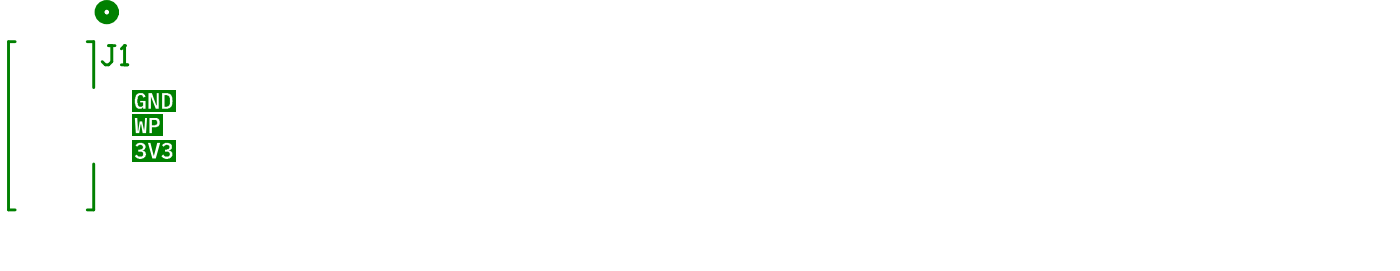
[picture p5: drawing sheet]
<svg xmlns="http://www.w3.org/2000/svg" width="243mm" height="47mm" viewBox="0 0 243 47" stroke-linecap="round" stroke-linejoin="round" font-family="sans-serif">
<path d="M2.6 7.2h-1.1v29.1h1.1M15.2 7.2h1.1v8M18.9 7.9h1.1M19.4 7.9v2.8l-.5 .5h-.6l-.6-.5M21.1 11.2h1.1M21.6 7.9v3.3M16.3 28.4v7.9h-1.1" fill="none" stroke="#008000" stroke-width=".5"/>
<circle cx="21.6" cy="7.9" r=".25" fill="#008000"/>
<path d="M21.6 7.9l-.5 .6" fill="none" stroke="#008000" stroke-width=".5"/>
<path d="M23 15.5h7.5v3.8h-7.5z" fill-rule="evenodd" fill="#008000"/>
<g fill="#fff">
<path d="M23.7 16.4a.96 .96 0 0 1 1.6 .3l-.5 .2a.49 .49 0 0 0-.6-.4 .49 .49 0 0 0-.3 .6v.7a.45 .45 0 0 0 .3 .6l.2 .1a.43 .43 0 0 0 .4-.5v-.3h-.5v-.2h1v1.3h-.5v-.4a.69 .69 0 0 1-.6 .5 .69 .69 0 0 1-.6-.4l-.2-.6a2.07 2.07 0 0 1 .3-1.4z"/>
<path d="M25.8 16.1h.6l.7 2.1 .1-2.1h.4v2.7h-.6l-.8-2.1v2.1h-.4z"/>
<path d="M28.6 16.5v2h.4l.2-.1 .3-.3v-1.1l-.3-.5zM28.1 16.1h.9a.88 .88 0 0 1 .9 1v.5a1.03 1.03 0 0 1-.9 1.2h-.9z"/>
</g>
<path d="M23 19.9h5.3v3.6h-5.3z" fill-rule="evenodd" fill="#008000"/>
<g fill="#fff">
<path d="M23.4 20.4h.4l.1 2.2 .4-1.6h.4l.3 1.6 .2-2.2h.3l-.1 2.6h-.6l-.3-1.5-.3 1.5h-.6z"/>
<path d="M26.4 20.8v.9h.5a.47 .47 0 0 0 .4-.5 .47 .47 0 0 0-.4-.4zM25.9 20.4h1.1a.79 .79 0 0 1 .8 .7 .79 .79 0 0 1-.5 .8l-.9 .1v1h-.5z"/>
</g>
<path d="M23 24.2h7.5v3.8h-7.5z" fill-rule="evenodd" fill="#008000"/>
<g fill="#fff">
<path d="M23.5 25.2h.1a.92 .92 0 0 1 .9-.5 .92 .92 0 0 1 .8 .8v.1a.43 .43 0 0 1-.5 .4v.1a.64 .64 0 0 1 .5 .4 .64 .64 0 0 1-.2 .7v.1a1.13 1.13 0 0 1-1.7-.3l.3-.2a.66 .66 0 0 0 1.1 0 .44 .44 0 0 0-.5-.5h-.3v-.4h.3a.44 .44 0 0 0 .5-.3 .44 .44 0 0 0-.3-.5l-.5 .1-.2 .2z"/>
<path d="M25.7 24.7h.4l.6 2.3 .6-2.3h.5l-.8 2.7h-.5z"/>
<path d="M28.2 25h.1a.98 .98 0 0 1 1.5 .2 .63 .63 0 0 1-.5 .9 .68 .68 0 0 1 .6 .7 .68 .68 0 0 1-.7 .6 .98 .98 0 0 1-1.1-.4l.3-.2a.65 .65 0 0 0 1 .1 .43 .43 0 0 0 0-.5 .43 .43 0 0 0-.4-.1h-.3v-.4l.3-.1a.39 .39 0 0 0 .4-.4 .39 .39 0 0 0-.5-.3l-.5 .3-.3-.2z"/>
</g>
<circle cx="18.5" cy="2.1" r="1.27" fill="none" stroke="#008000" stroke-width="1.7"/>
</svg>
